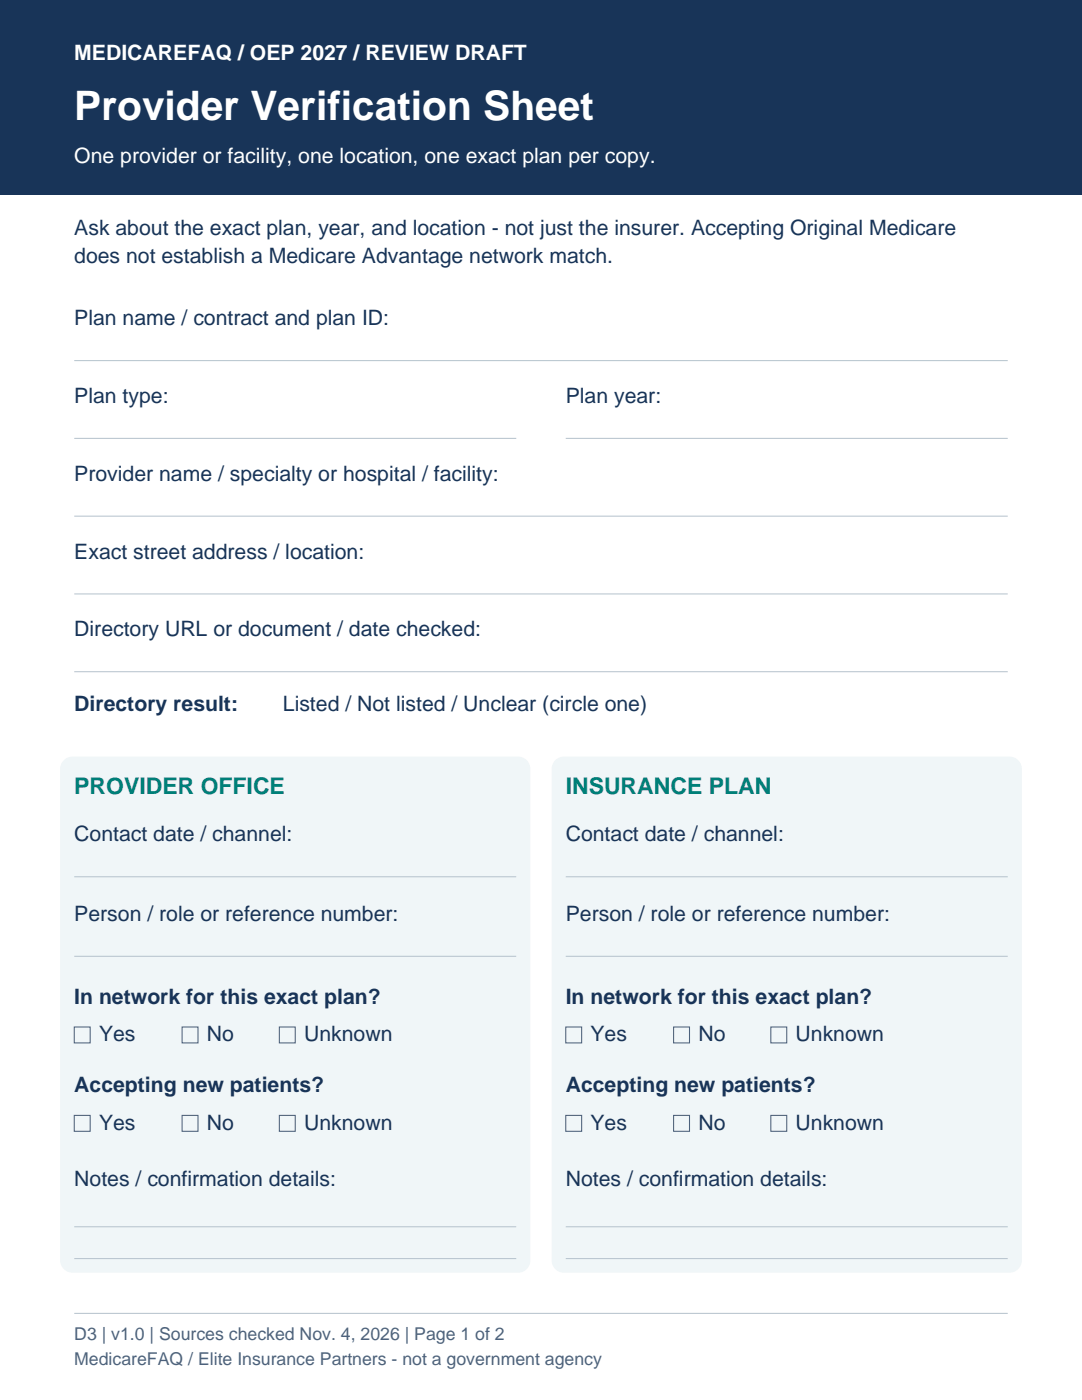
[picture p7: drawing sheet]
<svg xmlns="http://www.w3.org/2000/svg" width="216mm" height="279mm" viewBox="0 0 216 279" stroke-linecap="round" stroke-linejoin="round" font-family="sans-serif">
<defs><g id="words">
<text font-size="8.1" fill="#fff" x="14.8" y="24">Provider Verification Sheet</text>
<g font-size="4.6" fill="#007f78">
<text x="14.8" y="158.4">PROVIDER OFFICE</text>
<text x="112.9" y="158.4">INSURANCE PLAN</text>
</g>
<g font-size="4.2" fill="#fff">
<text x="14.8" y="12">MEDICAREFAQ / OEP 2027 / REVIEW DRAFT</text>
<text x="14.8" y="32.5">One provider or facility, one location, one exact plan per copy.</text>
</g>
<g font-size="4.2" fill="#183458">
<text x="14.8" y="46.9">Ask about the exact plan, year, and location - not just the insurer. Accepting Original Medicare</text>
<text x="14.8" y="52.6">does not establish a Medicare Advantage network match.</text>
<text x="14.8" y="64.9">Plan name / contract and plan ID:</text>
<text x="14.8" y="80.4">Plan type:</text>
<text x="112.9" y="80.4">Plan year:</text>
<text x="14.8" y="96">Provider name / specialty or hospital / facility:</text>
<text x="14.8" y="111.5">Exact street address / location:</text>
<text x="14.8" y="127">Directory URL or document / date checked:</text>
<text x="14.8" y="141.8">Directory result:</text>
<text x="56.4" y="141.8">Listed / Not listed / Unclear (circle one)</text>
<text x="14.8" y="167.9">Contact date / channel:</text>
<text x="112.9" y="167.9">Contact date / channel:</text>
<text x="14.8" y="183.8">Person / role or reference number:</text>
<text x="112.9" y="183.8">Person / role or reference number:</text>
<text x="14.8" y="200.4">In network for this exact plan?</text>
<text x="112.9" y="200.4">In network for this exact plan?</text>
<text x="19.8" y="207.8">Yes</text>
<text x="41.3" y="207.8">No</text>
<text x="60.7" y="207.8">Unknown</text>
<text x="117.8" y="207.8">Yes</text>
<text x="139.3" y="207.8">No</text>
<text x="158.7" y="207.8">Unknown</text>
<text x="14.8" y="218">Accepting new patients?</text>
<text x="112.9" y="218">Accepting new patients?</text>
<text x="19.8" y="225.4">Yes</text>
<text x="41.3" y="225.4">No</text>
<text x="60.7" y="225.4">Unknown</text>
<text x="117.8" y="225.4">Yes</text>
<text x="139.3" y="225.4">No</text>
<text x="158.7" y="225.4">Unknown</text>
<text x="14.8" y="236.7">Notes / confirmation details:</text>
<text x="112.9" y="236.7">Notes / confirmation details:</text>
</g>
<g font-size="3.5" fill="#536374">
<text x="14.8" y="267.4">D3 | v1.0 | Sources checked Nov. 4, 2026 | Page 1 of 2</text>
<text x="14.8" y="272.3">MedicareFAQ / Elite Insurance Partners - not a government agency</text>
</g>
</g></defs>
<path d="M0 0h215.9v38.8h-215.9z" fill-rule="evenodd" fill="#183458"/>
<path d="M14.8 72h186.3M14.8 87.5h88.2M112.9 87.5h88.2M14.8 103h186.3M14.8 118.5h186.3M14.8 134.1h186.3M14.8 262.1h186.3" fill="none" stroke="#b9c5cf" stroke-width=".21"/>
<path d="M12.9 151.5l1-.4 .6-.1h88.9a2.47 2.47 0 0 1 2.4 2.5v98a2.47 2.47 0 0 1-2.4 2.5h-88.9a2.47 2.47 0 0 1-2.5-2.5v-98a2.46 2.46 0 0 1 .9-2z" fill-rule="evenodd" fill="#f0f6f8"/>
<path d="M14.8 175h88.2M14.8 190.9h88.2M14.8 244.8h88.2M14.8 251.2h88.2" fill="none" stroke="#b9c5cf" stroke-width=".21"/>
<path d="M14.8 205h3.2v3.1h-3.2zM36.3 205h3.2v3.1h-3.2zM55.7 205h3.2v3.1h-3.2zM14.8 222.6h3.2v3.2h-3.2zM36.3 222.6h3.2v3.2h-3.2zM55.7 222.6h3.2v3.2h-3.2z" fill="none" stroke="#536374" stroke-width=".21"/>
<path d="M111 151.5l1-.4 .5-.1h88.9a2.47 2.47 0 0 1 2.5 2.5v98a2.47 2.47 0 0 1-2.5 2.5h-88.9a2.47 2.47 0 0 1-2.4-2.5v-98a2.46 2.46 0 0 1 .9-2z" fill-rule="evenodd" fill="#f0f6f8"/>
<path d="M112.9 175h88.2M112.9 190.9h88.2M112.9 244.8h88.2M112.9 251.2h88.2" fill="none" stroke="#b9c5cf" stroke-width=".21"/>
<path d="M112.9 205h3.2v3.1h-3.2zM134.4 205h3.2v3.1h-3.2zM153.8 205h3.2v3.1h-3.2zM112.9 222.6h3.2v3.2h-3.2zM134.4 222.6h3.2v3.2h-3.2zM153.8 222.6h3.2v3.2h-3.2z" fill="none" stroke="#536374" stroke-width=".21"/>
<use href="#words"/>
</svg>
